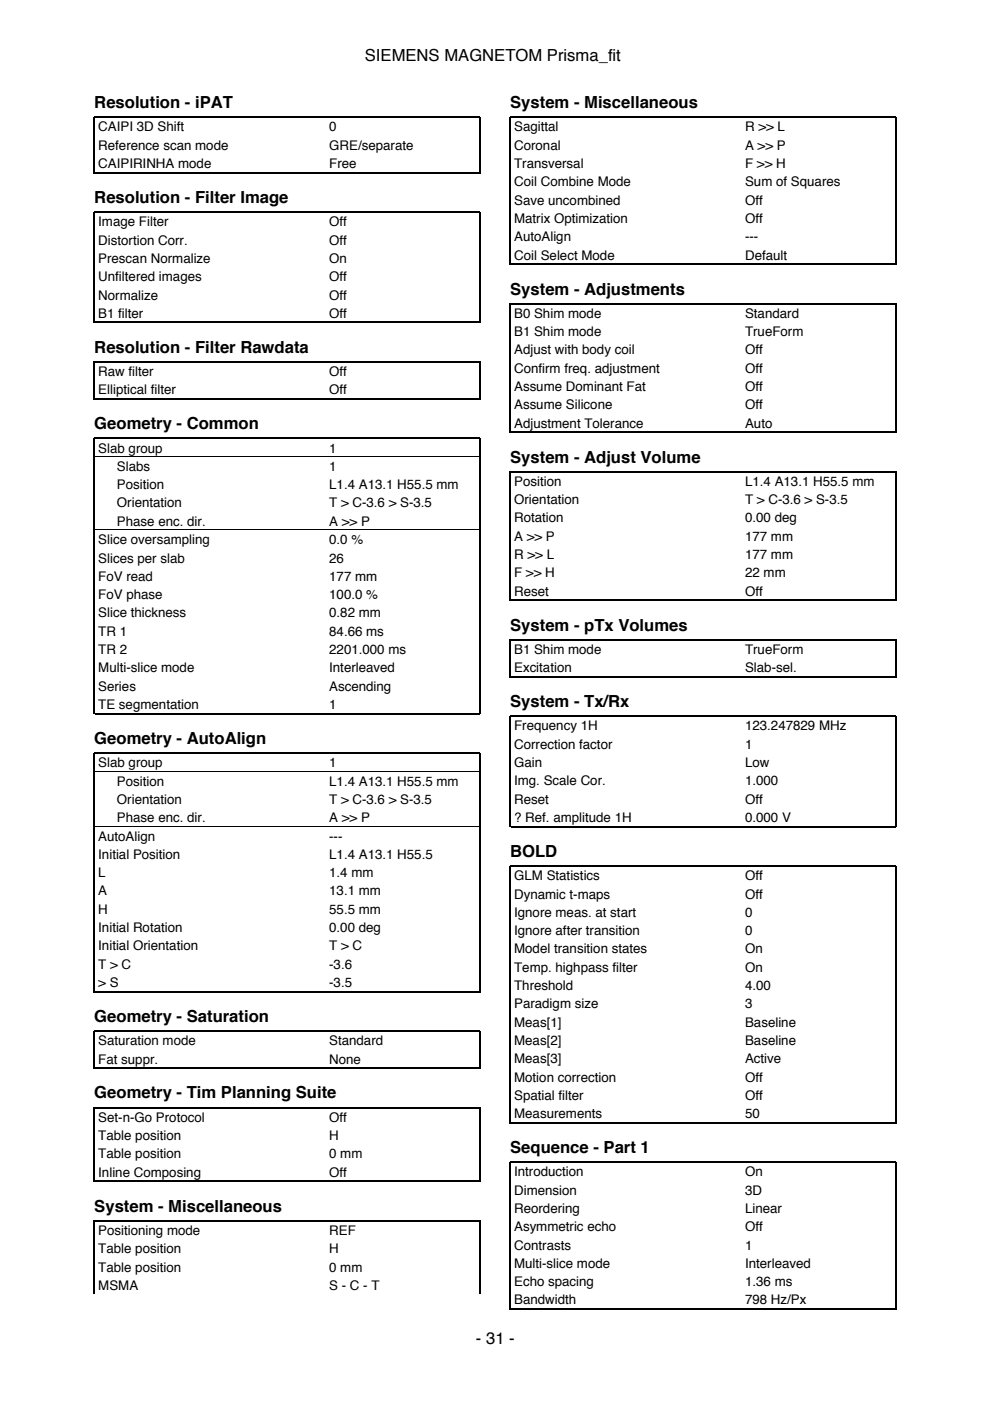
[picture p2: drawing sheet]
<svg xmlns="http://www.w3.org/2000/svg" width="210mm" height="297mm" viewBox="0 0 210 297" stroke-linecap="round" stroke-linejoin="round" font-family="sans-serif">
<defs><g id="words">
<g font-size="3.5">
<text x="77.4" y="12.9">SIEMENS MAGNETOM Prisma_fit</text>
<text x="20" y="22.9">Resolution - iPAT</text>
<text x="108.2" y="22.9">System - Miscellaneous</text>
<text x="20" y="43">Resolution - Filter Image</text>
<text x="108.2" y="62.4">System - Adjustments</text>
<text x="20" y="74.8">Resolution - Filter Rawdata</text>
<text x="20" y="91">Geometry - Common</text>
<text x="108.2" y="98.1">System - Adjust Volume</text>
<text x="108.2" y="133.7">System - pTx Volumes</text>
<text x="108.2" y="149.9">System - Tx/Rx</text>
<text x="20" y="157.7">Geometry - AutoAlign</text>
<text x="108.2" y="181.7">BOLD</text>
<text x="20" y="216.7">Geometry - Saturation</text>
<text x="20" y="232.9">Geometry - Tim Planning Suite</text>
<text x="108.2" y="244.5">Sequence - Part 1</text>
<text x="20" y="256.9">System - Miscellaneous</text>
<text x="100.9" y="284.9">- 31 -</text>
</g>
<g font-size="2.8">
<text x="20.8" y="27.9">CAIPI 3D Shift</text>
<text x="69.8" y="27.9">0</text>
<text x="109" y="27.9">Sagittal</text>
<text x="158" y="27.9">R &gt;&gt; L</text>
<text x="20.8" y="31.7">Reference scan mode</text>
<text x="20.8" y="35.6">CAIPIRINHA mode</text>
<text x="69.8" y="31.7">GRE/separate</text>
<text x="69.8" y="35.6">Free</text>
<text x="109" y="31.7">Coronal</text>
<text x="109" y="35.6">Transversal</text>
<text x="158" y="31.7">A &gt;&gt; P</text>
<text x="158" y="35.6">F &gt;&gt; H</text>
<text x="109" y="39.5">Coil Combine Mode</text>
<text x="158" y="39.5">Sum of Squares</text>
<text x="20.8" y="48">Image Filter</text>
<text x="69.8" y="48">Off</text>
<text x="109" y="43.4">Save uncombined</text>
<text x="109" y="47.3">Matrix Optimization</text>
<text x="158" y="43.4">Off</text>
<text x="158" y="47.3">Off</text>
<text x="20.8" y="51.9">Distortion Corr.</text>
<text x="69.8" y="51.9">Off</text>
<text x="109" y="51.2">AutoAlign</text>
<text x="158" y="51.2">---</text>
<text x="20.8" y="55.7">Prescan Normalize</text>
<text x="20.8" y="59.6">Unfiltered images</text>
<text x="69.8" y="55.7">On</text>
<text x="69.8" y="59.6">Off</text>
<text x="109" y="55">Coil Select Mode</text>
<text x="158" y="55">Default</text>
<text x="20.8" y="63.5">Normalize</text>
<text x="69.8" y="63.5">Off</text>
<text x="20.8" y="67.4">B1 filter</text>
<text x="69.8" y="67.4">Off</text>
<text x="109" y="67.4">B0 Shim mode</text>
<text x="109" y="71.3">B1 Shim mode</text>
<text x="158" y="67.4">Standard</text>
<text x="158" y="71.3">TrueForm</text>
<text x="109" y="75.1">Adjust with body coil</text>
<text x="158" y="75.1">Off</text>
<text x="20.8" y="79.7">Raw filter</text>
<text x="20.8" y="83.6">Elliptical filter</text>
<text x="69.8" y="79.7">Off</text>
<text x="69.8" y="83.6">Off</text>
<text x="109" y="79">Confirm freq. adjustment</text>
<text x="109" y="82.9">Assume Dominant Fat</text>
<text x="158" y="79">Off</text>
<text x="158" y="82.9">Off</text>
<text x="109" y="86.8">Assume Silicone</text>
<text x="158" y="86.8">Off</text>
<text x="20.8" y="96">Slab group</text>
<text x="69.8" y="96">1</text>
<text x="109" y="90.7">Adjustment Tolerance</text>
<text x="158" y="90.7">Auto</text>
<text x="24.8" y="99.8">Slabs</text>
<text x="69.8" y="99.8">1</text>
<text x="24.8" y="103.7">Position</text>
<text x="24.8" y="107.6">Orientation</text>
<text x="69.8" y="103.7">L1.4 A13.1 H55.5 mm</text>
<text x="69.8" y="107.6">T &gt; C-3.6 &gt; S-3.5</text>
<text x="109" y="103">Position</text>
<text x="109" y="106.9">Orientation</text>
<text x="158" y="103">L1.4 A13.1 H55.5 mm</text>
<text x="158" y="106.9">T &gt; C-3.6 &gt; S-3.5</text>
<text x="24.8" y="111.5">Phase enc. dir.</text>
<text x="69.8" y="111.5">A &gt;&gt; P</text>
<text x="109" y="110.8">Rotation</text>
<text x="158" y="110.8">0.00 deg</text>
<text x="20.8" y="115.4">Slice oversampling</text>
<text x="20.8" y="119.3">Slices per slab</text>
<text x="69.8" y="115.4">0.0 %</text>
<text x="69.8" y="119.3">26</text>
<text x="109" y="114.7">A &gt;&gt; P</text>
<text x="109" y="118.5">R &gt;&gt; L</text>
<text x="158" y="114.7">177 mm</text>
<text x="158" y="118.5">177 mm</text>
<text x="20.8" y="123.1">FoV read</text>
<text x="69.8" y="123.1">177 mm</text>
<text x="109" y="122.4">F &gt;&gt; H</text>
<text x="158" y="122.4">22 mm</text>
<text x="20.8" y="127">FoV phase</text>
<text x="20.8" y="130.9">Slice thickness</text>
<text x="69.8" y="127">100.0 %</text>
<text x="69.8" y="130.9">0.82 mm</text>
<text x="109" y="126.3">Reset</text>
<text x="158" y="126.3">Off</text>
<text x="20.8" y="134.8">TR 1</text>
<text x="69.8" y="134.8">84.66 ms</text>
<text x="20.8" y="138.7">TR 2</text>
<text x="20.8" y="142.5">Multi-slice mode</text>
<text x="69.8" y="138.7">2201.000 ms</text>
<text x="69.8" y="142.5">Interleaved</text>
<text x="109" y="138.6">B1 Shim mode</text>
<text x="109" y="142.5">Excitation</text>
<text x="158" y="138.6">TrueForm</text>
<text x="158" y="142.5">Slab-sel.</text>
<text x="20.8" y="146.4">Series</text>
<text x="69.8" y="146.4">Ascending</text>
<text x="20.8" y="150.3">TE segmentation</text>
<text x="69.8" y="150.3">1</text>
<text x="109" y="154.9">Frequency 1H</text>
<text x="158" y="154.9">123.247829 MHz</text>
<text x="109" y="158.7">Correction factor</text>
<text x="158" y="158.7">1</text>
<text x="20.8" y="162.7">Slab group</text>
<text x="24.8" y="166.6">Position</text>
<text x="69.8" y="162.7">1</text>
<text x="69.8" y="166.6">L1.4 A13.1 H55.5 mm</text>
<text x="109" y="162.6">Gain</text>
<text x="109" y="166.5">Img. Scale Cor.</text>
<text x="158" y="162.6">Low</text>
<text x="158" y="166.5">1.000</text>
<text x="24.8" y="170.4">Orientation</text>
<text x="69.8" y="170.4">T &gt; C-3.6 &gt; S-3.5</text>
<text x="109" y="170.4">Reset</text>
<text x="158" y="170.4">Off</text>
<text x="20.8" y="178.2">AutoAlign</text>
<text x="24.8" y="174.3">Phase enc. dir.</text>
<text x="69.8" y="174.3">A &gt;&gt; P</text>
<text x="69.8" y="178.2">---</text>
<text x="109" y="174.3">? Ref. amplitude 1H</text>
<text x="158" y="174.3">0.000 V</text>
<text x="20.8" y="182.1">Initial Position</text>
<text x="20.8" y="186">L</text>
<text x="69.8" y="182.1">L1.4 A13.1 H55.5</text>
<text x="69.8" y="186">1.4 mm</text>
<text x="20.8" y="189.9">A</text>
<text x="69.8" y="189.9">13.1 mm</text>
<text x="109" y="186.6">GLM Statistics</text>
<text x="109" y="190.5">Dynamic t-maps</text>
<text x="158" y="186.6">Off</text>
<text x="158" y="190.5">Off</text>
<text x="20.8" y="193.7">H</text>
<text x="20.8" y="197.6">Initial Rotation</text>
<text x="69.8" y="193.7">55.5 mm</text>
<text x="69.8" y="197.6">0.00 deg</text>
<text x="109" y="194.4">Ignore meas. at start</text>
<text x="158" y="194.4">0</text>
<text x="20.8" y="201.5">Initial Orientation</text>
<text x="69.8" y="201.5">T &gt; C</text>
<text x="109" y="198.3">Ignore after transition</text>
<text x="109" y="202.1">Model transition states</text>
<text x="158" y="198.3">0</text>
<text x="158" y="202.1">On</text>
<text x="20.8" y="205.4">T &gt; C</text>
<text x="20.8" y="209.3">&gt; S</text>
<text x="69.8" y="205.4">-3.6</text>
<text x="69.8" y="209.3">-3.5</text>
<text x="109" y="206">Temp. highpass filter</text>
<text x="109" y="209.9">Threshold</text>
<text x="158" y="206">On</text>
<text x="158" y="209.9">4.00</text>
<text x="109" y="213.8">Paradigm size</text>
<text x="158" y="213.8">3</text>
<text x="20.8" y="221.6">Saturation mode</text>
<text x="69.8" y="221.6">Standard</text>
<text x="109" y="217.7">Meas[1]</text>
<text x="109" y="221.5">Meas[2]</text>
<text x="158" y="217.7">Baseline</text>
<text x="158" y="221.5">Baseline</text>
<text x="20.8" y="225.5">Fat suppr.</text>
<text x="69.8" y="225.5">None</text>
<text x="109" y="225.4">Meas[3]</text>
<text x="158" y="225.4">Active</text>
<text x="109" y="229.3">Motion correction</text>
<text x="109" y="233.2">Spatial filter</text>
<text x="158" y="229.3">Off</text>
<text x="158" y="233.2">Off</text>
<text x="20.8" y="237.8">Set-n-Go Protocol</text>
<text x="69.8" y="237.8">Off</text>
<text x="109" y="237.1">Measurements</text>
<text x="158" y="237.1">50</text>
<text x="20.8" y="241.7">Table position</text>
<text x="20.8" y="245.6">Table position</text>
<text x="69.8" y="241.7">H</text>
<text x="69.8" y="245.6">0 mm</text>
<text x="20.8" y="249.5">Inline Composing</text>
<text x="69.8" y="249.5">Off</text>
<text x="109" y="249.4">Introduction</text>
<text x="158" y="249.4">On</text>
<text x="109" y="253.3">Dimension</text>
<text x="109" y="257.2">Reordering</text>
<text x="158" y="253.3">3D</text>
<text x="158" y="257.2">Linear</text>
<text x="20.8" y="261.8">Positioning mode</text>
<text x="69.8" y="261.8">REF</text>
<text x="109" y="261.1">Asymmetric echo</text>
<text x="158" y="261.1">Off</text>
<text x="20.8" y="265.7">Table position</text>
<text x="20.8" y="269.6">Table position</text>
<text x="69.8" y="265.7">H</text>
<text x="69.8" y="269.6">0 mm</text>
<text x="109" y="264.9">Contrasts</text>
<text x="109" y="268.8">Multi-slice mode</text>
<text x="158" y="264.9">1</text>
<text x="158" y="268.8">Interleaved</text>
<text x="20.8" y="273.5">MSMA</text>
<text x="69.8" y="273.5">S - C - T</text>
<text x="109" y="272.7">Echo spacing</text>
<text x="158" y="272.7">1.36 ms</text>
<text x="109" y="276.6">Bandwidth</text>
<text x="158" y="276.6">798 Hz/Px</text>
</g>
</g></defs>
<g fill="none" stroke="#000" stroke-width=".26">
<path d="M20 36.8v-12h81.8v12M20.1 36.6h81.6M108.2 56.2v-31.4h81.8v31.4M108.3 56h81.6M20 68.5v-23.5h81.8v23.5M20.1 68.4h81.6M20 84.7v-8h81.8v8M20.1 84.6h81.6M108.2 91.8v-27.4h81.8v27.4M108.3 91.7h81.6M108.2 127.4v-27.4h81.8v27.4M108.3 127.3h81.6"/>
<path d="M20 151.4v-58.5h81.8v58.5M20.1 151.3h81.6M108.2 143.6v-8h81.8v8M108.3 143.5h81.6M108.2 175.4v-23.6h81.8v23.6M108.3 175.3h81.6M20 210.4v-50.8h81.8v50.8M20.1 210.3h81.6M20 226.6v-8h81.8v8M20.1 226.5h81.6M108.2 238.2v-54.6h81.8v54.6M108.3 238.1h81.6"/>
<path d="M20 250.6v-15.8h81.8v15.8M20.1 250.5h81.6M20 274.3v-15.5h81.8v15.5M108.2 277.7v-31.3h81.8v31.3M108.3 277.6h81.6"/>
</g>
<path d="M20.1 96.8h81.6M20.1 112.4h81.6M20.1 163.5h81.6M20.1 175.2h81.6" fill="none" stroke="#000" stroke-width=".21"/>
<use href="#words"/>
</svg>
